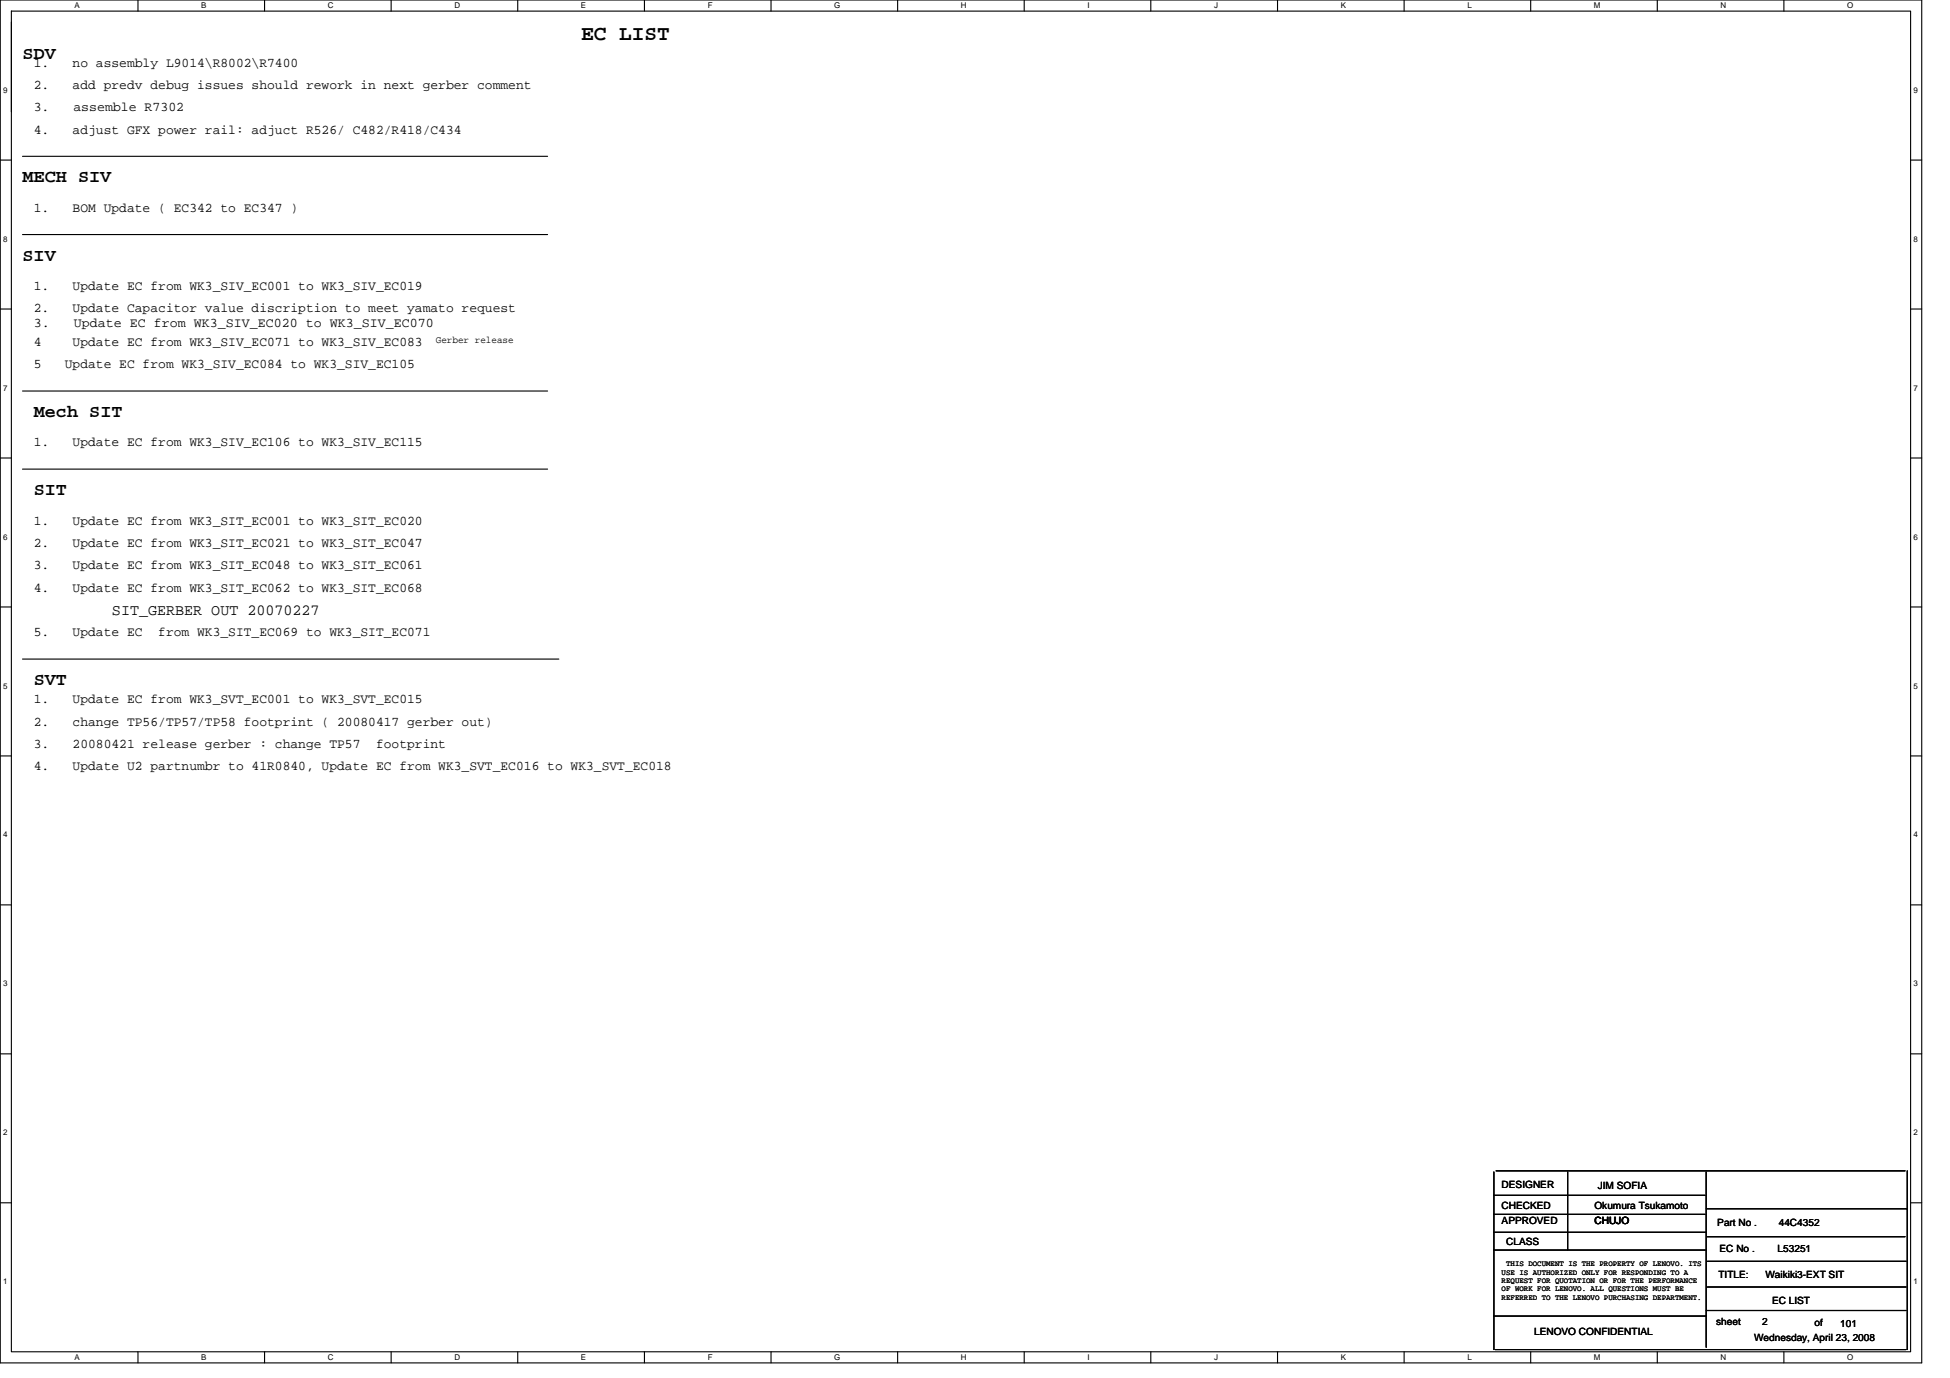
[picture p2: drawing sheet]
<svg xmlns="http://www.w3.org/2000/svg" width="297mm" height="210mm" viewBox="0 0 297 210" stroke-linecap="round" stroke-linejoin="round" font-family="sans-serif">
<defs><g id="words">
<text font-size="3.2" x="88.5" y="6.1">EC LIST</text>
<g font-size="2.7">
<text x="3.4" y="9.1">SDV</text>
<text x="3.4" y="27.8">MECH SIV</text>
<text x="3.4" y="39.7">SIV</text>
<text x="5.1" y="63.5">Mech SIT</text>
<text x="5.1" y="75.4">SIT</text>
<text x="5.1" y="104.4">SVT</text>
</g>
<text font-size="2.4" x="17.1" y="93.7">SIT_GERBER OUT 20070227</text>
<g font-size="2">
<text x="5.1" y="10.1">1.</text>
<text x="11.1" y="10.1">no assembly L9014\R8002\R7400</text>
<text x="5.1" y="13.5">2.</text>
<text x="5.1" y="16.9">3.</text>
<text x="11.1" y="13.5">add predv debug issues should rework in next gerber comment</text>
<text x="11.2" y="16.9">assemble R7302</text>
<text x="5.1" y="20.3">4.</text>
<text x="11.1" y="20.3">adjust GFX power rail: adjuct R526/ C482/R418/C434</text>
<text x="5.1" y="32.3">1.</text>
<text x="11.1" y="32.3">BOM Update ( EC342 to EC347 )</text>
<text x="5.1" y="44.2">1.</text>
<text x="5.1" y="47.6">2.</text>
<text x="11.1" y="44.2">Update EC from WK3_SIV_EC001 to WK3_SIV_EC019</text>
<text x="11.1" y="47.6">Update Capacitor value discription to meet yamato request</text>
<text x="5.1" y="49.7">3.</text>
<text x="5.1" y="52.7">4</text>
<text x="11.1" y="52.7">Update EC from WK3_SIV_EC071 to WK3_SIV_EC083</text>
<text x="11.2" y="49.7">Update EC from WK3_SIV_EC020 to WK3_SIV_EC070</text>
<text x="5.1" y="56.1">5</text>
<text x="9.9" y="56.1">Update EC from WK3_SIV_EC084 to WK3_SIV_EC105</text>
<text x="5.1" y="68">1.</text>
<text x="11.1" y="68">Update EC from WK3_SIV_EC106 to WK3_SIV_EC115</text>
<text x="5.1" y="79.9">1.</text>
<text x="5.1" y="83.3">2.</text>
<text x="11.1" y="79.9">Update EC from WK3_SIT_EC001 to WK3_SIT_EC020</text>
<text x="11.1" y="83.3">Update EC from WK3_SIT_EC021 to WK3_SIT_EC047</text>
<text x="5.1" y="86.7">3.</text>
<text x="11.1" y="86.7">Update EC from WK3_SIT_EC048 to WK3_SIT_EC061</text>
<text x="5.1" y="90.1">4.</text>
<text x="11.1" y="90.1">Update EC from WK3_SIT_EC062 to WK3_SIT_EC068</text>
<text x="5.1" y="96.9">5.</text>
<text x="11.1" y="96.9">Update EC</text>
<text x="24.1" y="96.9">from WK3_SIT_EC069 to WK3_SIT_EC071</text>
<text x="5.1" y="107.1">1.</text>
<text x="11.1" y="107.1">Update EC from WK3_SVT_EC001 to WK3_SVT_EC015</text>
<text x="5.1" y="110.5">2.</text>
<text x="5.1" y="113.9">3.</text>
<text x="11.1" y="110.5">change TP56/TP57/TP58 footprint ( 20080417 gerber out)</text>
<text x="11.1" y="113.9">20080421 release gerber : change TP57</text>
<text x="57.3" y="113.9">footprint</text>
<text x="5.1" y="117.3">4.</text>
<text x="11.1" y="117.3">Update U2 partnumbr to 41R0840, Update EC from WK3_SVT_EC016 to WK3_SVT_EC018</text>
</g>
<g font-size="1.5">
<text x="66.4" y="52.3">Gerber release</text>
<text x="228.7" y="180.9">DESIGNER</text>
<text x="228.7" y="184.1">CHECKED</text>
<text x="242.9" y="184.1">Okumura Tsukamoto</text>
<text x="243.4" y="181.1">JIM SOFIA</text>
<text x="228.7" y="186.5">APPROVED</text>
<text x="229.4" y="189.6">CLASS</text>
<text x="242.9" y="186.5">CHUJO</text>
<text x="261.6" y="186.7">Part No .</text>
<text x="261.9" y="190.8">EC No .</text>
<text x="270.8" y="190.8">L53251</text>
<text x="271" y="186.7">44C4352</text>
<text x="261.8" y="194.7">TITLE:</text>
<text x="268.9" y="194.7">Waikiki3-EXT SIT</text>
<text x="233.7" y="203.4">LENOVO CONFIDENTIAL</text>
<text x="261.4" y="201.8">sheet</text>
<text x="268.4" y="201.8">2</text>
<text x="269.9" y="198.6">EC LIST</text>
<text x="276.4" y="202">of</text>
<text x="280.3" y="202.2">101</text>
<text x="267.2" y="204.2">Wednesday, April 23, 2008</text>
</g>
<g font-size="1.2">
<text x="11.4" y="1.2">A</text>
<text x="30.6" y="1.2">B</text>
<text x="49.9" y="1.2">C</text>
<text x="69.2" y="1.2">D</text>
<text x="88.5" y="1.2">E</text>
<text x="107.8" y="1.2">F</text>
<text x="127.1" y="1.2">G</text>
<text x="146.4" y="1.2">H</text>
<text x="165.6" y="1.2">I</text>
<text x="184.9" y="1.2">J</text>
<text x="204.2" y="1.2">K</text>
<text x="223.5" y="1.2">L</text>
<text x="242.8" y="1.2">M</text>
<text x="262.1" y="1.2">N</text>
<text x="281.4" y="1.2">O</text>
<text x=".5" y="14.1">9</text>
<text x="291.5" y="14.1">9</text>
<text x=".5" y="36.8">8</text>
<text x="291.5" y="36.8">8</text>
<text x=".5" y="59.5">7</text>
<text x="291.5" y="59.5">7</text>
<text x=".5" y="82.2">6</text>
<text x="291.5" y="82.2">6</text>
<text x=".5" y="104.9">5</text>
<text x="291.5" y="104.9">5</text>
<text x=".5" y="127.6">4</text>
<text x="291.5" y="127.6">4</text>
<text x=".5" y="150.3">3</text>
<text x="291.5" y="150.3">3</text>
<text x=".5" y="173">2</text>
<text x="291.5" y="173">2</text>
<text x=".5" y="195.6">1</text>
<text x="228.7" y="194.2">USE IS AUTHORIZED ONLY FOR RESPONDING TO A</text>
<text x="228.7" y="195.5">REQUEST FOR QUOTATION OR FOR THE PERFORMANCE</text>
<text x="228.7" y="196.7">OF WORK FOR LENOVO. ALL QUESTIONS MUST BE</text>
<text x="228.7" y="198">REFERRED TO THE LENOVO PURCHASING DEPARTMENT.</text>
<text x="229.4" y="192.9">THIS DOCUMENT IS THE PROPERTY OF LENOVO. ITS</text>
<text x="291.5" y="195.6">1</text>
<text x="11.4" y="207.2">A</text>
<text x="30.6" y="207.2">B</text>
<text x="49.9" y="207.2">C</text>
<text x="69.2" y="207.2">D</text>
<text x="88.5" y="207.2">E</text>
<text x="107.8" y="207.2">F</text>
<text x="127.1" y="207.2">G</text>
<text x="146.4" y="207.2">H</text>
<text x="165.6" y="207.2">I</text>
<text x="184.9" y="207.2">J</text>
<text x="204.2" y="207.2">K</text>
<text x="223.5" y="207.2">L</text>
<text x="242.8" y="207.2">M</text>
<text x="262.1" y="207.2">N</text>
<text x="281.4" y="207.2">O</text>
</g>
</g></defs>
<path d="M0 0h292.7v207.6h-292.7zM1.7 1.7h289.3v204.2h-289.3z" fill="none" stroke="#000" stroke-width=".17"/>
<g fill="#fff">
<path d="M11.4 .2h.7v1.3h-.7z"/>
<path d="M11.4 206.1h.7v1.3h-.7z"/>
</g>
<path d="M21 0v1.7M21 205.9v1.7" fill="none" stroke="#000" stroke-width=".17"/>
<g fill="#fff">
<path d="M30.6 .2h.8v1.3h-.8z"/>
<path d="M30.6 206.1h.8v1.3h-.8z"/>
</g>
<path d="M40.3 0v1.7M40.3 205.9v1.7" fill="none" stroke="#000" stroke-width=".17"/>
<g fill="#fff">
<path d="M49.9 .2h.9v1.3h-.9z"/>
<path d="M49.9 206.1h.9v1.3h-.9z"/>
</g>
<path d="M59.6 0v1.7M59.6 205.9v1.7" fill="none" stroke="#000" stroke-width=".17"/>
<g fill="#fff">
<path d="M69.2 .2h.9v1.3h-.9z"/>
<path d="M69.2 206.1h.9v1.3h-.9z"/>
</g>
<path d="M78.9 0v1.7M78.9 205.9v1.7" fill="none" stroke="#000" stroke-width=".17"/>
<g fill="#fff">
<path d="M88.5 .2h.8v1.3h-.8z"/>
<path d="M88.5 206.1h.8v1.3h-.8z"/>
</g>
<path d="M98.2 0v1.7M98.2 205.9v1.7" fill="none" stroke="#000" stroke-width=".17"/>
<g fill="#fff">
<path d="M107.8 .2h.7v1.3h-.7z"/>
<path d="M107.8 206.1h.7v1.3h-.7z"/>
</g>
<path d="M117.5 0v1.7M117.5 205.9v1.7" fill="none" stroke="#000" stroke-width=".17"/>
<g fill="#fff">
<path d="M127.1 .2h.9v1.3h-.9z"/>
<path d="M127.1 206.1h.9v1.3h-.9z"/>
</g>
<path d="M136.7 0v1.7M136.7 205.9v1.7" fill="none" stroke="#000" stroke-width=".17"/>
<g fill="#fff">
<path d="M146.4 .2h.8v1.3h-.8z"/>
<path d="M146.4 206.1h.8v1.3h-.8z"/>
</g>
<path d="M156 0v1.7M156 205.9v1.7" fill="none" stroke="#000" stroke-width=".17"/>
<g fill="#fff">
<path d="M165.6 .2h.4v1.3h-.4z"/>
<path d="M165.6 206.1h.4v1.3h-.4z"/>
</g>
<path d="M175.3 0v1.7M175.3 205.9v1.7" fill="none" stroke="#000" stroke-width=".17"/>
<g fill="#fff">
<path d="M184.9 .2h.6v1.3h-.6z"/>
<path d="M184.9 206.1h.6v1.3h-.6z"/>
</g>
<path d="M194.6 0v1.7M194.6 205.9v1.7" fill="none" stroke="#000" stroke-width=".17"/>
<g fill="#fff">
<path d="M204.2 .2h.8v1.3h-.8z"/>
<path d="M204.2 206.1h.8v1.3h-.8z"/>
</g>
<path d="M213.9 0v1.7M213.9 205.9v1.7" fill="none" stroke="#000" stroke-width=".17"/>
<g fill="#fff">
<path d="M223.5 .2h.7v1.3h-.7z"/>
<path d="M223.5 206.1h.7v1.3h-.7z"/>
</g>
<path d="M233.2 0v1.7M233.2 205.9v1.7" fill="none" stroke="#000" stroke-width=".17"/>
<g fill="#fff">
<path d="M242.8 .2h1v1.3h-1z"/>
<path d="M242.8 206.1h1v1.3h-1z"/>
</g>
<path d="M252.5 0v1.7M252.5 205.9v1.7" fill="none" stroke="#000" stroke-width=".17"/>
<g fill="#fff">
<path d="M262.1 .2h.8v1.3h-.8z"/>
<path d="M262.1 206.1h.8v1.3h-.8z"/>
</g>
<path d="M271.7 0v1.7M271.7 205.9v1.7" fill="none" stroke="#000" stroke-width=".17"/>
<g fill="#fff">
<path d="M281.4 .2h.9v1.3h-.9z"/>
<path d="M281.4 206.1h.9v1.3h-.9z"/>
<path d="M.5 13h.6v1.4h-.6z"/>
<path d="M291.5 13h.6v1.4h-.6z"/>
<path d="M.5 35.7h.6v1.4h-.6z"/>
<path d="M291.5 35.7h.6v1.4h-.6z"/>
</g>
<path d="M0 24.4h1.7M291 24.4h1.7" fill="none" stroke="#000" stroke-width=".17"/>
<g fill="#fff">
<path d="M.5 58.4h.6v1.4h-.6z"/>
<path d="M291.5 58.4h.6v1.4h-.6z"/>
</g>
<path d="M0 47.1h1.7M291 47.1h1.7" fill="none" stroke="#000" stroke-width=".17"/>
<g fill="#fff">
<path d="M.5 81.1h.6v1.3h-.6z"/>
<path d="M291.5 81.1h.6v1.3h-.6z"/>
</g>
<path d="M0 69.8h1.7M291 69.8h1.7" fill="none" stroke="#000" stroke-width=".17"/>
<g fill="#fff">
<path d="M.5 103.8h.6v1.3h-.6z"/>
<path d="M291.5 103.8h.6v1.3h-.6z"/>
</g>
<path d="M0 92.5h1.7M291 92.5h1.7" fill="none" stroke="#000" stroke-width=".17"/>
<g fill="#fff">
<path d="M.5 126.5h.6v1.3h-.6z"/>
<path d="M291.5 126.5h.6v1.3h-.6z"/>
</g>
<path d="M0 115.1h1.7M291 115.1h1.7" fill="none" stroke="#000" stroke-width=".17"/>
<g fill="#fff">
<path d="M.5 149.2h.6v1.3h-.6z"/>
<path d="M291.5 149.2h.6v1.3h-.6z"/>
</g>
<path d="M0 137.8h1.7M291 137.8h1.7" fill="none" stroke="#000" stroke-width=".17"/>
<g fill="#fff">
<path d="M.5 171.9h.6v1.3h-.6z"/>
<path d="M291.5 171.9h.6v1.3h-.6z"/>
</g>
<path d="M0 160.5h1.7M291 160.5h1.7" fill="none" stroke="#000" stroke-width=".17"/>
<g fill="#fff">
<path d="M.5 194.6h.6v1.3h-.6z"/>
<path d="M291.5 194.6h.6v1.3h-.6z"/>
</g>
<g fill="none" stroke="#000" stroke-width=".17">
<path d="M1.7 3.4v13.6M3.4 23.8h80M3.4 35.7h80M3.4 59.6h80M3.4 71.5h80M3.4 100.4h81.7M227.6 178.5v27.1M227.9 178.4h62.3M238.8 178.5v11.9M259.9 178.5v26.7M290.5 178.4v27.2M0 183.2h1.7"/>
<path d="M227.6 182.1h32.1M227.6 185h32.1M227.6 187.7h32.3M227.6 190.4h32.3M259.9 199.6h30.5M259.9 184.1h30.6M260.1 192.1h30.3M260.1 188.4h30.1M260.1 196h30.3M291 183.2h1.7M227.6 200.5h32.3M227.7 205.6h62.7"/>
</g>
<use href="#words"/>
</svg>
